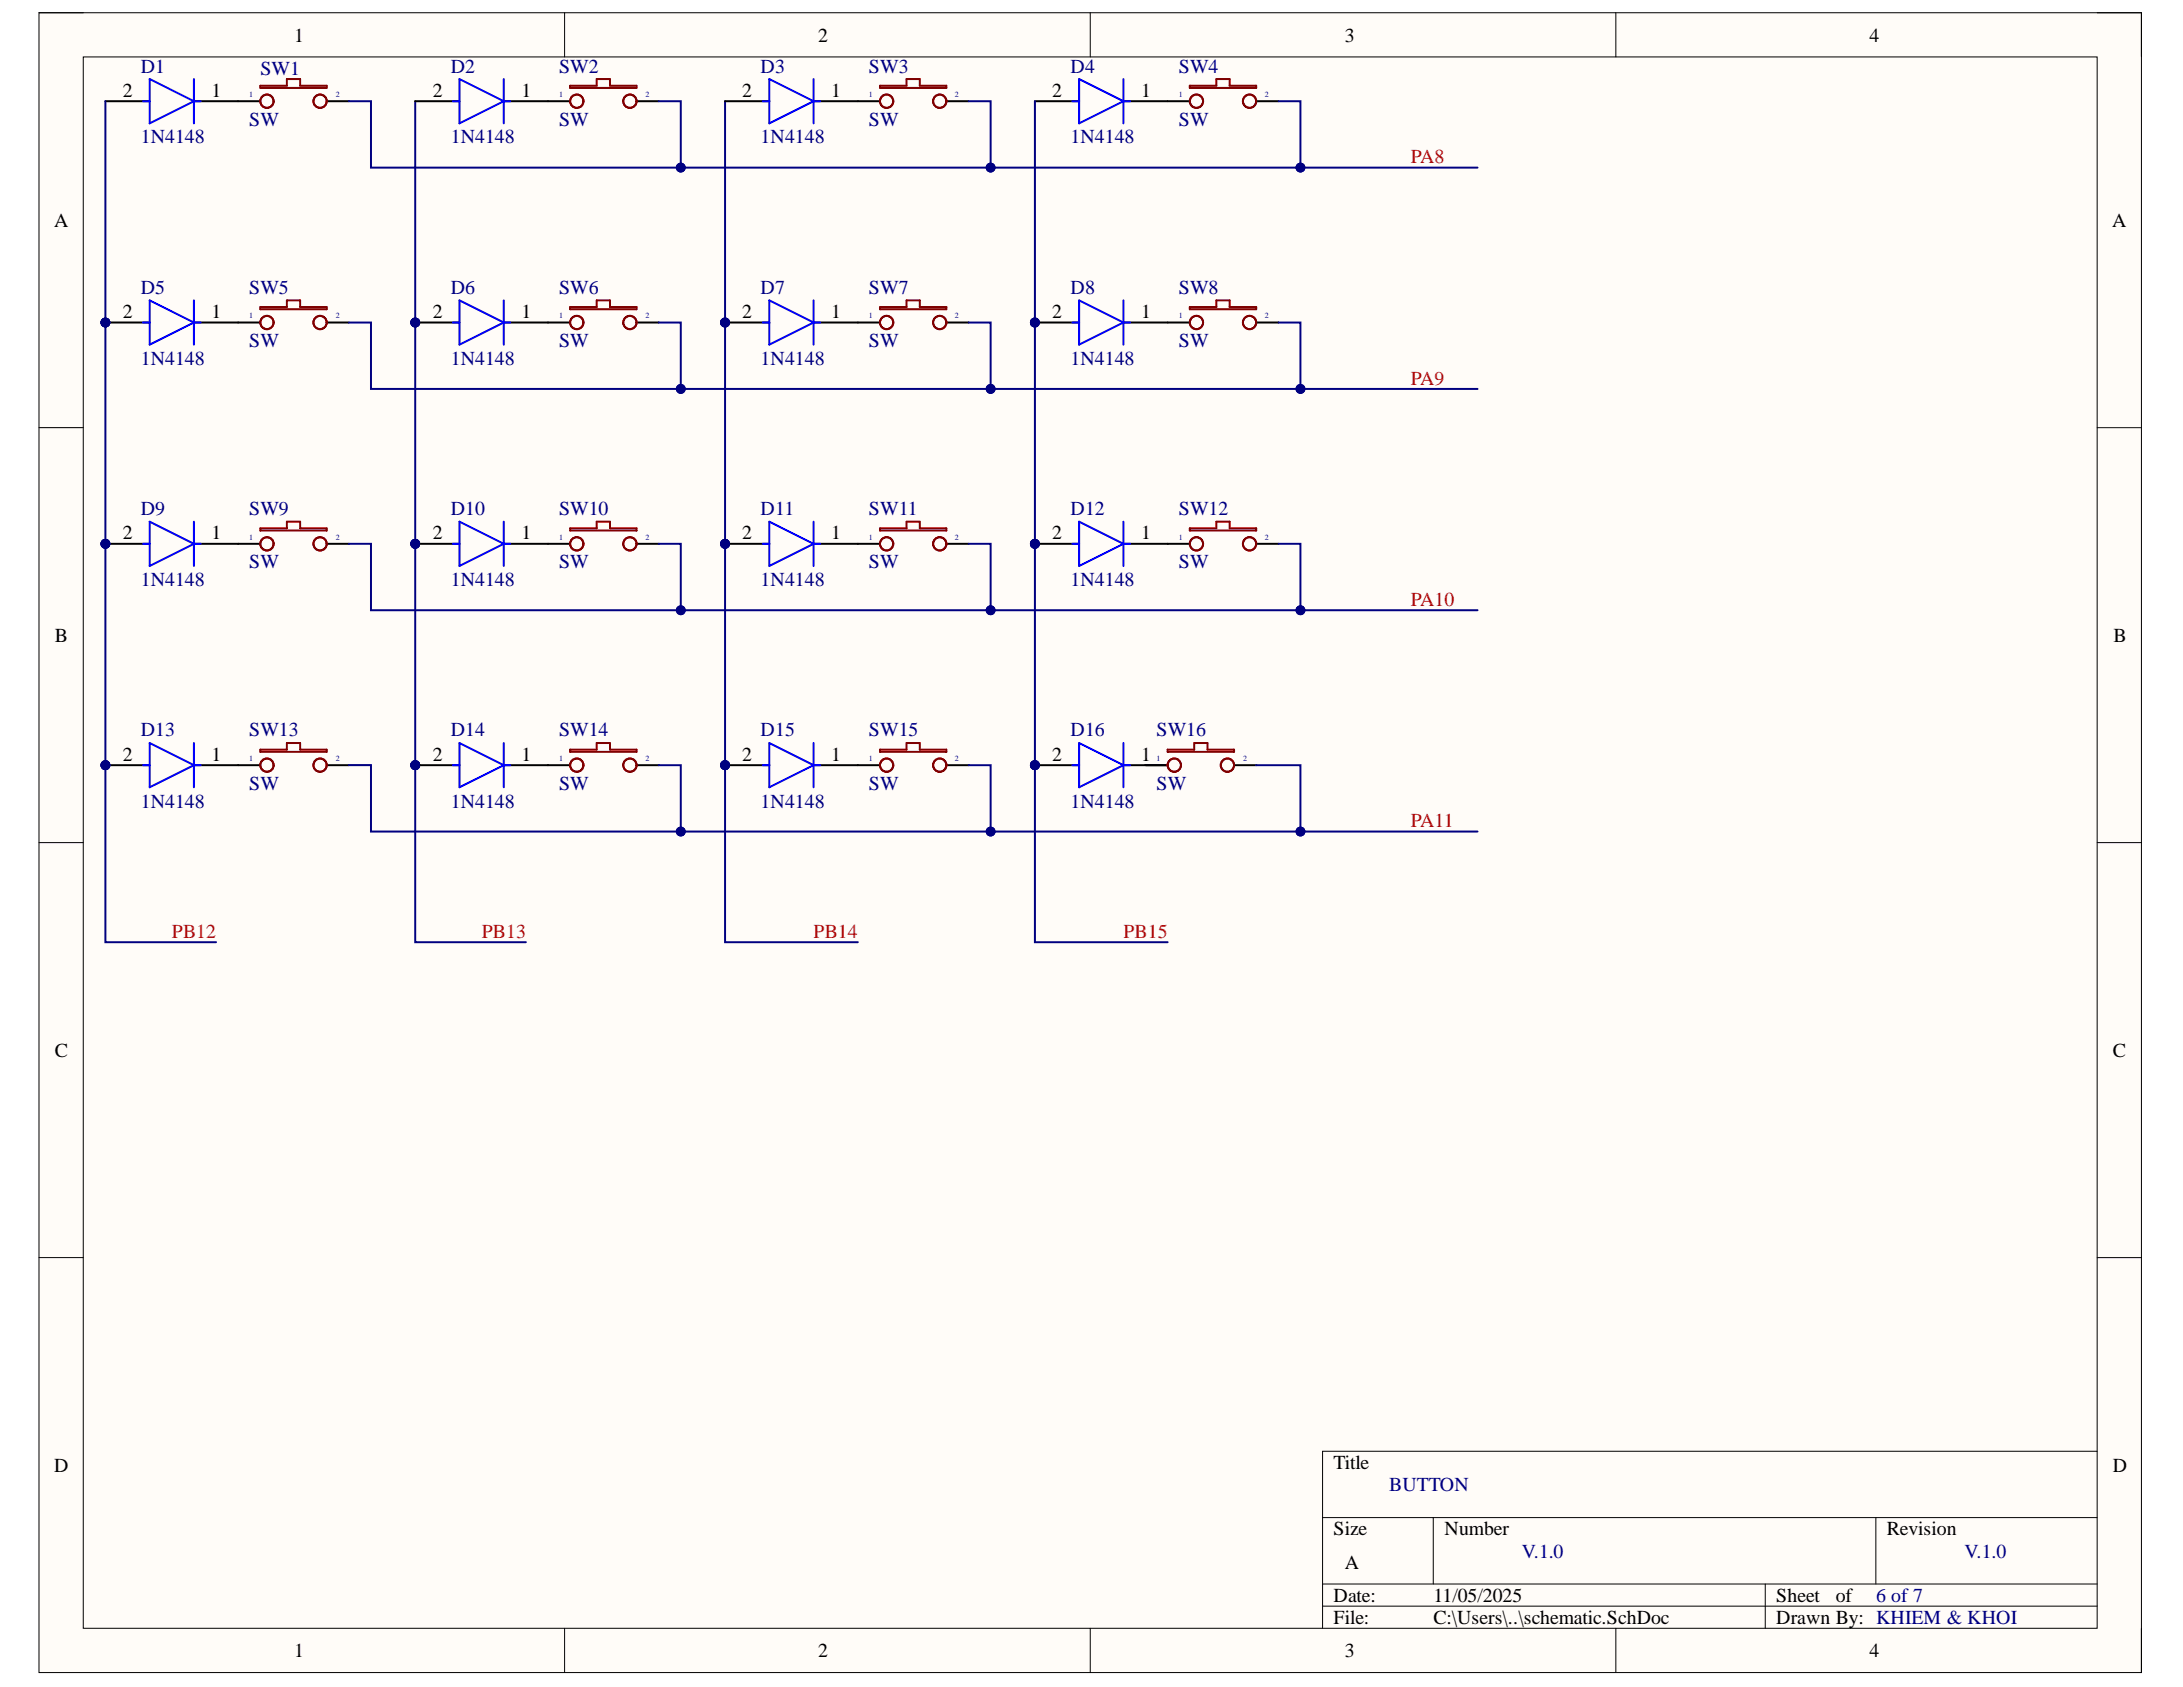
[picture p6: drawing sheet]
<svg xmlns="http://www.w3.org/2000/svg" width="279mm" height="216mm" viewBox="0 0 279 216" stroke-linecap="round" stroke-linejoin="round" font-family="sans-serif">
<defs><g id="words">
<g font-size="2.5">
<text x="37.6" y="5.3">1</text>
<text x="104.7" y="5.3">2</text>
<text x="172.1" y="5.3">3</text>
<text x="239.3" y="5.3">4</text>
<text x="15.7" y="12.4">2</text>
<text x="27.1" y="12.4">1</text>
<text x="55.4" y="12.4">2</text>
<text x="66.7" y="12.4">1</text>
<text x="95" y="12.4">2</text>
<text x="106.4" y="12.4">1</text>
<text x="134.7" y="12.4">2</text>
<text x="146.1" y="12.4">1</text>
<text x="6.9" y="29">A</text>
<text x="270.3" y="29">A</text>
<text x="15.7" y="40.8">2</text>
<text x="27.1" y="40.8">1</text>
<text x="55.4" y="40.8">2</text>
<text x="66.7" y="40.8">1</text>
<text x="95" y="40.8">2</text>
<text x="106.4" y="40.8">1</text>
<text x="134.7" y="40.8">2</text>
<text x="146.1" y="40.8">1</text>
<text x="15.7" y="69">2</text>
<text x="27.1" y="69">1</text>
<text x="55.4" y="69">2</text>
<text x="66.7" y="69">1</text>
<text x="95" y="69">2</text>
<text x="106.4" y="69">1</text>
<text x="134.7" y="69">2</text>
<text x="146.1" y="69">1</text>
<text x="7" y="82.1">B</text>
<text x="270.5" y="82.1">B</text>
<text x="15.7" y="97.3">2</text>
<text x="27.1" y="97.3">1</text>
<text x="55.4" y="97.3">2</text>
<text x="66.7" y="97.3">1</text>
<text x="95" y="97.3">2</text>
<text x="106.4" y="97.3">1</text>
<text x="134.7" y="97.3">2</text>
<text x="146.1" y="97.3">1</text>
<text x="7" y="135.2">C</text>
<text x="270.4" y="135.2">C</text>
<text x="6.9" y="188.3">D</text>
<text x="170.7" y="188">Title</text>
<text x="270.4" y="188.3">D</text>
<text x="170.7" y="196.5">Size</text>
<text x="184.9" y="196.5">Number</text>
<text x="241.5" y="196.5">Revision</text>
<text x="172.1" y="200.8">A</text>
<text x="170.7" y="205">Date:</text>
<text x="170.7" y="207.8">File:</text>
<text x="183.5" y="205">11/05/2025</text>
<text x="183.5" y="207.8">C:\Users\..\schematic.SchDoc</text>
<text x="227.3" y="205">Sheet</text>
<text x="227.3" y="207.8">Drawn By: KHIEM &amp; KHOI</text>
<text x="235" y="205">of</text>
<text x="37.6" y="212.1">1</text>
<text x="104.7" y="212.1">2</text>
<text x="172.1" y="212.1">3</text>
<text x="239.3" y="212.1">4</text>
</g>
<g font-size="2.5" fill="#000080">
<text x="18" y="9.3">D1</text>
<text x="33.3" y="9.5">SW1</text>
<text x="57.7" y="9.3">D2</text>
<text x="71.6" y="9.3">SW2</text>
<text x="97.4" y="9.3">D3</text>
<text x="111.2" y="9.3">SW3</text>
<text x="137" y="9.3">D4</text>
<text x="150.9" y="9.3">SW4</text>
<text x="31.9" y="16.1">SW</text>
<text x="71.6" y="16.1">SW</text>
<text x="111.2" y="16.1">SW</text>
<text x="150.9" y="16.1">SW</text>
<text x="18" y="18.3">1N4148</text>
<text x="57.7" y="18.3">1N4148</text>
<text x="97.4" y="18.3">1N4148</text>
<text x="137" y="18.3">1N4148</text>
<text x="18" y="37.6">D5</text>
<text x="31.9" y="37.6">SW5</text>
<text x="57.7" y="37.6">D6</text>
<text x="71.6" y="37.6">SW6</text>
<text x="97.4" y="37.6">D7</text>
<text x="111.2" y="37.6">SW7</text>
<text x="137" y="37.6">D8</text>
<text x="150.9" y="37.6">SW8</text>
<text x="18" y="46.7">1N4148</text>
<text x="31.9" y="44.4">SW</text>
<text x="57.7" y="46.7">1N4148</text>
<text x="71.6" y="44.4">SW</text>
<text x="97.4" y="46.7">1N4148</text>
<text x="111.2" y="44.4">SW</text>
<text x="137" y="46.7">1N4148</text>
<text x="150.9" y="44.4">SW</text>
<text x="18" y="66">D9</text>
<text x="31.9" y="66">SW9</text>
<text x="57.7" y="66">D10</text>
<text x="71.6" y="66">SW10</text>
<text x="97.4" y="66">D11</text>
<text x="111.2" y="66">SW11</text>
<text x="137" y="66">D12</text>
<text x="150.9" y="66">SW12</text>
<text x="18" y="75">1N4148</text>
<text x="31.9" y="72.7">SW</text>
<text x="57.7" y="75">1N4148</text>
<text x="71.6" y="72.7">SW</text>
<text x="97.4" y="75">1N4148</text>
<text x="111.2" y="72.7">SW</text>
<text x="137" y="75">1N4148</text>
<text x="150.9" y="72.7">SW</text>
<text x="18" y="94.2">D13</text>
<text x="31.9" y="94.2">SW13</text>
<text x="57.7" y="94.2">D14</text>
<text x="71.6" y="94.2">SW14</text>
<text x="97.4" y="94.2">D15</text>
<text x="111.2" y="94.2">SW15</text>
<text x="137" y="94.2">D16</text>
<text x="148" y="94.2">SW16</text>
<text x="31.9" y="101.1">SW</text>
<text x="71.6" y="101.1">SW</text>
<text x="111.2" y="101.1">SW</text>
<text x="148" y="101.1">SW</text>
<text x="18" y="103.3">1N4148</text>
<text x="57.7" y="103.3">1N4148</text>
<text x="97.4" y="103.3">1N4148</text>
<text x="137" y="103.3">1N4148</text>
<text x="177.8" y="190.8">BUTTON</text>
<text x="194.8" y="199.3">V.1.0</text>
<text x="251.5" y="199.3">V.1.0</text>
<text x="240.1" y="205">6 of 7</text>
</g>
<g font-size="2.5" fill="#f00">
<text x="180.6" y="20.9">PA8</text>
<text x="180.6" y="49.2">PA9</text>
<text x="180.6" y="77.5">PA10</text>
<text x="180.6" y="105.9">PA11</text>
<text x="22" y="120">PB12</text>
<text x="61.7" y="120">PB13</text>
<text x="104.1" y="120">PB14</text>
<text x="143.8" y="120">PB15</text>
</g>
<g font-size="1" fill="#000080">
<text x="31.9" y="12.4">1</text>
<text x="43" y="12.4">2</text>
<text x="71.6" y="12.4">1</text>
<text x="82.6" y="12.4">2</text>
<text x="111.2" y="12.4">1</text>
<text x="122.2" y="12.4">2</text>
<text x="150.9" y="12.4">1</text>
<text x="161.9" y="12.4">2</text>
<text x="31.9" y="40.8">1</text>
<text x="43" y="40.8">2</text>
<text x="71.6" y="40.8">1</text>
<text x="82.6" y="40.8">2</text>
<text x="111.2" y="40.8">1</text>
<text x="122.2" y="40.8">2</text>
<text x="150.9" y="40.8">1</text>
<text x="161.9" y="40.8">2</text>
<text x="31.9" y="69.1">1</text>
<text x="43" y="69.1">2</text>
<text x="71.6" y="69.1">1</text>
<text x="82.6" y="69.1">2</text>
<text x="111.2" y="69.1">1</text>
<text x="122.2" y="69.1">2</text>
<text x="150.9" y="69.1">1</text>
<text x="161.9" y="69.1">2</text>
<text x="31.9" y="97.4">1</text>
<text x="43" y="97.4">2</text>
<text x="71.6" y="97.4">1</text>
<text x="82.6" y="97.4">2</text>
<text x="111.2" y="97.4">1</text>
<text x="122.2" y="97.4">2</text>
<text x="148" y="97.4">1</text>
<text x="159.1" y="97.4">2</text>
</g>
</g></defs>
<path d="M5 1.6h269.1v212.5h-269.1z" fill-rule="evenodd" fill="#fffcf8"/>
<path d="M5 1.6h269.1v212.5h-269.1z" fill="none" stroke="#000" stroke-width=".13"/>
<path d="M10.7 7.3h257.7v201.1h-257.7z" fill-rule="evenodd" fill="#fffcf8"/>
<g fill="none" stroke="#000" stroke-width=".13">
<path d="M5 1.6h5.7M10.7 7.3h257.7v201.1h-257.7zM72.3 1.6v5.7M139.5 1.6v5.7M206.8 1.6v5.7M268.4 1.6h5.7v5.7M5 54.7h5.7M268.4 54.7h5.7M5 107.8h5.7M268.4 107.8h5.7M5 160.9h5.7M268.4 161h5.7"/>
<path d="M169.3 194.2h99.1M183.4 194.2v8.5M240.1 194.2v8.5M268.4 185.7h-99.1v22.7M72.3 208.4v5.7M139.5 208.4v5.7M169.3 202.7h99.1M169.3 205.6h99.1M206.8 208.4v5.7M225.9 202.7v5.7M274.1 208.4v5.7"/>
</g>
<path d="M13.5 13h5.7M24.8 13h5.7" fill="none" stroke="#000" stroke-width=".25"/>
<path d="M18.3 13h.9M19.2 10.1l5.6 2.9-5.6 2.8zM24.8 10.1v5.7M24.8 13h.9" fill="none" stroke="#00f" stroke-width=".25"/>
<circle cx="13.5" cy="41.3" r=".57" fill="#000080"/>
<circle cx="13.5" cy="41.3" r=".57" fill="none" stroke="#000080" stroke-width=".13"/>
<path d="M13.5 41.3h5.7" fill="none" stroke="#000" stroke-width=".25"/>
<circle cx="13.5" cy="41.3" r=".57" fill="#000080"/>
<circle cx="13.5" cy="41.3" r=".57" fill="none" stroke="#000080" stroke-width=".13"/>
<path d="M24.8 41.3h5.7" fill="none" stroke="#000" stroke-width=".25"/>
<path d="M19.2 38.4l5.6 2.9-5.6 2.8zM24.8 38.4v5.7M18.3 41.3h.9M24.8 41.3h.9" fill="none" stroke="#00f" stroke-width=".25"/>
<circle cx="13.5" cy="69.6" r=".57" fill="#000080"/>
<circle cx="13.5" cy="69.6" r=".57" fill="none" stroke="#000080" stroke-width=".13"/>
<path d="M13.5 69.6h5.7" fill="none" stroke="#000" stroke-width=".25"/>
<circle cx="13.5" cy="69.6" r=".57" fill="#000080"/>
<circle cx="13.5" cy="69.6" r=".57" fill="none" stroke="#000080" stroke-width=".13"/>
<path d="M24.8 69.6h5.7" fill="none" stroke="#000" stroke-width=".25"/>
<path d="M18.3 69.6h.9M19.2 66.8l5.6 2.8-5.6 2.8zM24.8 66.8v5.6M24.8 69.6h.9" fill="none" stroke="#00f" stroke-width=".25"/>
<circle cx="13.5" cy="97.9" r=".57" fill="#000080"/>
<circle cx="13.5" cy="97.9" r=".57" fill="none" stroke="#000080" stroke-width=".13"/>
<path d="M13.5 97.9h5.7" fill="none" stroke="#000" stroke-width=".25"/>
<circle cx="13.5" cy="97.9" r=".57" fill="#000080"/>
<circle cx="13.5" cy="97.9" r=".57" fill="none" stroke="#000080" stroke-width=".13"/>
<path d="M132.5 13h5.6M143.8 13h5.6M24.8 97.9h5.7" fill="none" stroke="#000" stroke-width=".25"/>
<path d="M137.3 13h.8M138.1 10.1l5.7 2.9-5.7 2.8zM143.8 10.1v5.7M143.8 13h.8M18.3 97.9h.9M19.2 95.1l5.6 2.8-5.6 2.9zM24.8 95.1v5.7M24.8 97.9h.9" fill="none" stroke="#00f" stroke-width=".25"/>
<circle cx="53.1" cy="41.3" r=".57" fill="#000080"/>
<circle cx="53.1" cy="41.3" r=".57" fill="none" stroke="#000080" stroke-width=".13"/>
<path d="M53.1 41.3h5.7" fill="none" stroke="#000" stroke-width=".25"/>
<circle cx="53.1" cy="41.3" r=".57" fill="#000080"/>
<circle cx="53.1" cy="41.3" r=".57" fill="none" stroke="#000080" stroke-width=".13"/>
<path d="M64.5 41.3h5.6" fill="none" stroke="#000" stroke-width=".25"/>
<path d="M58.8 38.4l5.7 2.9-5.7 2.8zM64.5 38.4v5.7M58 41.3h.8M64.5 41.3h.8" fill="none" stroke="#00f" stroke-width=".25"/>
<circle cx="53.1" cy="69.6" r=".57" fill="#000080"/>
<circle cx="53.1" cy="69.6" r=".57" fill="none" stroke="#000080" stroke-width=".13"/>
<path d="M53.1 69.6h5.7" fill="none" stroke="#000" stroke-width=".25"/>
<circle cx="53.1" cy="69.6" r=".57" fill="#000080"/>
<circle cx="53.1" cy="69.6" r=".57" fill="none" stroke="#000080" stroke-width=".13"/>
<path d="M64.5 69.6h5.6" fill="none" stroke="#000" stroke-width=".25"/>
<path d="M58 69.6h.8M58.8 66.8l5.7 2.8-5.7 2.8zM64.5 66.8v5.6M64.5 69.6h.8" fill="none" stroke="#00f" stroke-width=".25"/>
<circle cx="53.1" cy="97.9" r=".57" fill="#000080"/>
<circle cx="53.1" cy="97.9" r=".57" fill="none" stroke="#000080" stroke-width=".13"/>
<path d="M53.1 97.9h5.7" fill="none" stroke="#000" stroke-width=".25"/>
<circle cx="53.1" cy="97.9" r=".57" fill="#000080"/>
<circle cx="53.1" cy="97.9" r=".57" fill="none" stroke="#000080" stroke-width=".13"/>
<path d="M64.5 97.9h5.6" fill="none" stroke="#000" stroke-width=".25"/>
<path d="M58 97.9h.8M58.8 95.1l5.7 2.8-5.7 2.9zM64.5 95.1v5.7M64.5 97.9h.8" fill="none" stroke="#00f" stroke-width=".25"/>
<circle cx="92.8" cy="41.3" r=".57" fill="#000080"/>
<circle cx="92.8" cy="41.3" r=".57" fill="none" stroke="#000080" stroke-width=".13"/>
<path d="M92.8 41.3h5.7" fill="none" stroke="#000" stroke-width=".25"/>
<circle cx="92.8" cy="41.3" r=".57" fill="#000080"/>
<circle cx="92.8" cy="41.3" r=".57" fill="none" stroke="#000080" stroke-width=".13"/>
<path d="M104.1 41.3h5.7" fill="none" stroke="#000" stroke-width=".25"/>
<path d="M98.5 38.4l5.6 2.9-5.6 2.8zM104.1 38.4v5.7M97.6 41.3h.9M104.1 41.3h.9" fill="none" stroke="#00f" stroke-width=".25"/>
<circle cx="92.8" cy="69.6" r=".57" fill="#000080"/>
<circle cx="92.8" cy="69.6" r=".57" fill="none" stroke="#000080" stroke-width=".13"/>
<path d="M92.8 69.6h5.7" fill="none" stroke="#000" stroke-width=".25"/>
<circle cx="92.8" cy="69.6" r=".57" fill="#000080"/>
<circle cx="92.8" cy="69.6" r=".57" fill="none" stroke="#000080" stroke-width=".13"/>
<path d="M104.1 69.6h5.7" fill="none" stroke="#000" stroke-width=".25"/>
<path d="M97.6 69.6h.9M98.5 66.8l5.6 2.8-5.6 2.8zM104.1 66.8v5.6M104.1 69.6h.9" fill="none" stroke="#00f" stroke-width=".25"/>
<circle cx="92.8" cy="97.9" r=".57" fill="#000080"/>
<circle cx="92.8" cy="97.9" r=".57" fill="none" stroke="#000080" stroke-width=".13"/>
<path d="M92.8 97.9h5.7" fill="none" stroke="#000" stroke-width=".25"/>
<circle cx="92.8" cy="97.9" r=".57" fill="#000080"/>
<circle cx="92.8" cy="97.9" r=".57" fill="none" stroke="#000080" stroke-width=".13"/>
<path d="M104.1 97.9h5.7" fill="none" stroke="#000" stroke-width=".25"/>
<path d="M97.6 97.9h.9M98.5 95.1l5.6 2.8-5.6 2.9zM104.1 95.1v5.7M104.1 97.9h.9" fill="none" stroke="#00f" stroke-width=".25"/>
<circle cx="132.5" cy="41.3" r=".57" fill="#000080"/>
<circle cx="132.5" cy="41.3" r=".57" fill="none" stroke="#000080" stroke-width=".13"/>
<path d="M132.5 41.3h5.6" fill="none" stroke="#000" stroke-width=".25"/>
<circle cx="132.5" cy="41.3" r=".57" fill="#000080"/>
<circle cx="132.5" cy="41.3" r=".57" fill="none" stroke="#000080" stroke-width=".13"/>
<path d="M143.8 41.3h5.6" fill="none" stroke="#000" stroke-width=".25"/>
<path d="M138.1 38.4l5.7 2.9-5.7 2.8zM143.8 38.4v5.7M137.3 41.3h.8M143.8 41.3h.8" fill="none" stroke="#00f" stroke-width=".25"/>
<circle cx="132.5" cy="69.6" r=".57" fill="#000080"/>
<circle cx="132.5" cy="69.6" r=".57" fill="none" stroke="#000080" stroke-width=".13"/>
<path d="M132.5 69.6h5.6" fill="none" stroke="#000" stroke-width=".25"/>
<circle cx="132.5" cy="69.6" r=".57" fill="#000080"/>
<circle cx="132.5" cy="69.6" r=".57" fill="none" stroke="#000080" stroke-width=".13"/>
<path d="M143.8 69.6h5.6" fill="none" stroke="#000" stroke-width=".25"/>
<path d="M137.3 69.6h.8M138.1 66.8l5.7 2.8-5.7 2.8zM143.8 66.8v5.6M143.8 69.6h.8" fill="none" stroke="#00f" stroke-width=".25"/>
<circle cx="132.5" cy="97.9" r=".57" fill="#000080"/>
<circle cx="132.5" cy="97.9" r=".57" fill="none" stroke="#000080" stroke-width=".13"/>
<path d="M132.5 97.9h5.6" fill="none" stroke="#000" stroke-width=".25"/>
<circle cx="132.5" cy="97.9" r=".57" fill="#000080"/>
<circle cx="132.5" cy="97.9" r=".57" fill="none" stroke="#000080" stroke-width=".13"/>
<g fill="none" stroke="#000" stroke-width=".25">
<path d="M30.5 13h2.8M41.8 13h2.8M70.1 13h2.9M81.5 13h2.8M109.8 13h2.8M121.1 13h2.9M149.4 13h2.9M160.8 13h2.8M30.5 41.3h2.8M41.8 41.3h2.8M70.1 41.3h2.9M81.5 41.3h2.8"/>
<path d="M109.8 41.3h2.8M121.1 41.3h2.9M149.4 41.3h2.9M160.8 41.3h2.8M30.5 69.6h2.8M41.8 69.6h2.8M70.1 69.6h2.9M81.5 69.6h2.8M109.8 69.6h2.8M121.1 69.6h2.9M149.4 69.6h2.9M160.8 69.6h2.8"/>
<path d="M30.5 97.9h2.8M41.8 97.9h2.8M70.1 97.9h2.9M81.5 97.9h2.8M109.8 97.9h2.8M121.1 97.9h2.9M143.8 97.9h5.6M157.9 97.9h2.9"/>
</g>
<path d="M137.3 97.9h.8M138.1 95.1l5.7 2.8-5.7 2.9zM143.8 95.1v5.7M143.8 97.9h.8" fill="none" stroke="#00f" stroke-width=".25"/>
<g fill="none" stroke="#800000" stroke-width=".25">
<path d="M33.3 11h3.4v-.9h1.7v.9h3.4v.3h-8.5zM73 11h3.4v-.9h1.7v.9h3.4v.3h-8.5zM112.6 11h3.4v-.9h1.7v.9h3.4v.3h-8.5zM152.3 11h3.4v-.9h1.7v.9h3.4v.3h-8.5zM33.3 39.3h3.4v-.9h1.7v.9h3.4v.3h-8.5zM73 39.3h3.4v-.9h1.7v.9h3.4v.3h-8.5zM112.6 39.3h3.4v-.9h1.7v.9h3.4v.3h-8.5zM152.3 39.3h3.4v-.9h1.7v.9h3.4v.3h-8.5zM33.3 67.6h3.4v-.8h1.7v.8h3.4v.3h-8.5zM73 67.6h3.4v-.8h1.7v.8h3.4v.3h-8.5zM112.6 67.6h3.4v-.8h1.7v.8h3.4v.3h-8.5zM152.3 67.6h3.4v-.8h1.7v.8h3.4v.3h-8.5z"/>
<path d="M33.3 95.9h3.4v-.8h1.7v.8h3.4v.3h-8.5zM73 95.9h3.4v-.8h1.7v.8h3.4v.3h-8.5zM112.6 95.9h3.4v-.8h1.7v.8h3.4v.3h-8.5zM149.4 95.9h3.4v-.8h1.7v.8h3.4v.3h-8.5z"/>
<circle cx="34.2" cy="13" r=".85"/>
<circle cx="41" cy="13" r=".85"/>
<circle cx="73.8" cy="13" r=".85"/>
<circle cx="80.6" cy="13" r=".85"/>
<circle cx="113.5" cy="13" r=".85"/>
<circle cx="120.3" cy="13" r=".85"/>
<circle cx="153.1" cy="13" r=".85"/>
<circle cx="159.9" cy="13" r=".85"/>
<circle cx="34.2" cy="41.3" r=".85"/>
<circle cx="41" cy="41.3" r=".85"/>
<circle cx="73.8" cy="41.3" r=".85"/>
<circle cx="80.6" cy="41.3" r=".85"/>
<circle cx="113.5" cy="41.3" r=".85"/>
<circle cx="120.3" cy="41.3" r=".85"/>
<circle cx="153.1" cy="41.3" r=".85"/>
<circle cx="159.9" cy="41.3" r=".85"/>
<circle cx="34.2" cy="69.6" r=".85"/>
<circle cx="41" cy="69.6" r=".85"/>
<circle cx="73.8" cy="69.6" r=".85"/>
<circle cx="80.6" cy="69.6" r=".85"/>
<circle cx="113.5" cy="69.6" r=".85"/>
<circle cx="120.3" cy="69.6" r=".85"/>
<circle cx="153.1" cy="69.6" r=".85"/>
<circle cx="159.9" cy="69.6" r=".85"/>
<circle cx="34.2" cy="97.9" r=".85"/>
<circle cx="41" cy="97.9" r=".85"/>
<circle cx="73.8" cy="97.9" r=".85"/>
<circle cx="80.6" cy="97.9" r=".85"/>
<circle cx="113.5" cy="97.9" r=".85"/>
<circle cx="120.3" cy="97.9" r=".85"/>
<circle cx="150.3" cy="97.9" r=".85"/>
<circle cx="157.1" cy="97.9" r=".85"/>
</g>
<path d="M13.5 13v28.3" fill="none" stroke="#000080" stroke-width=".25"/>
<circle cx="13.5" cy="41.3" r=".57" fill="#000080"/>
<circle cx="13.5" cy="41.3" r=".57" fill="none" stroke="#000080" stroke-width=".13"/>
<path d="M13.5 41.3v28.3" fill="none" stroke="#000080" stroke-width=".25"/>
<circle cx="13.5" cy="41.3" r=".57" fill="#000080"/>
<circle cx="13.5" cy="41.3" r=".57" fill="none" stroke="#000080" stroke-width=".13"/>
<circle cx="13.5" cy="69.6" r=".57" fill="#000080"/>
<circle cx="13.5" cy="69.6" r=".57" fill="none" stroke="#000080" stroke-width=".13"/>
<path d="M13.5 69.6v28.3" fill="none" stroke="#000080" stroke-width=".25"/>
<circle cx="13.5" cy="69.6" r=".57" fill="#000080"/>
<circle cx="13.5" cy="69.6" r=".57" fill="none" stroke="#000080" stroke-width=".13"/>
<circle cx="13.5" cy="97.9" r=".57" fill="#000080"/>
<circle cx="13.5" cy="97.9" r=".57" fill="none" stroke="#000080" stroke-width=".13"/>
<path d="M13.5 97.9v22.7h14.2" fill="none" stroke="#000080" stroke-width=".25"/>
<circle cx="13.5" cy="97.9" r=".57" fill="#000080"/>
<circle cx="13.5" cy="97.9" r=".57" fill="none" stroke="#000080" stroke-width=".13"/>
<path d="M53.1 13v28.3" fill="none" stroke="#000080" stroke-width=".25"/>
<circle cx="53.1" cy="41.3" r=".57" fill="#000080"/>
<circle cx="53.1" cy="41.3" r=".57" fill="none" stroke="#000080" stroke-width=".13"/>
<path d="M53.1 41.3v28.3" fill="none" stroke="#000080" stroke-width=".25"/>
<circle cx="53.1" cy="41.3" r=".57" fill="#000080"/>
<circle cx="53.1" cy="41.3" r=".57" fill="none" stroke="#000080" stroke-width=".13"/>
<circle cx="53.1" cy="69.6" r=".57" fill="#000080"/>
<circle cx="53.1" cy="69.6" r=".57" fill="none" stroke="#000080" stroke-width=".13"/>
<path d="M53.1 69.6v28.3" fill="none" stroke="#000080" stroke-width=".25"/>
<circle cx="53.1" cy="69.6" r=".57" fill="#000080"/>
<circle cx="53.1" cy="69.6" r=".57" fill="none" stroke="#000080" stroke-width=".13"/>
<circle cx="53.1" cy="97.9" r=".57" fill="#000080"/>
<circle cx="53.1" cy="97.9" r=".57" fill="none" stroke="#000080" stroke-width=".13"/>
<path d="M53.1 97.9v22.7h14.2" fill="none" stroke="#000080" stroke-width=".25"/>
<circle cx="53.1" cy="97.9" r=".57" fill="#000080"/>
<circle cx="53.1" cy="97.9" r=".57" fill="none" stroke="#000080" stroke-width=".13"/>
<path d="M92.8 13v28.3" fill="none" stroke="#000080" stroke-width=".25"/>
<circle cx="92.8" cy="41.3" r=".57" fill="#000080"/>
<circle cx="92.8" cy="41.3" r=".57" fill="none" stroke="#000080" stroke-width=".13"/>
<path d="M92.8 41.3v28.3" fill="none" stroke="#000080" stroke-width=".25"/>
<circle cx="92.8" cy="41.3" r=".57" fill="#000080"/>
<circle cx="92.8" cy="41.3" r=".57" fill="none" stroke="#000080" stroke-width=".13"/>
<circle cx="92.8" cy="69.6" r=".57" fill="#000080"/>
<circle cx="92.8" cy="69.6" r=".57" fill="none" stroke="#000080" stroke-width=".13"/>
<path d="M92.8 69.6v28.3" fill="none" stroke="#000080" stroke-width=".25"/>
<circle cx="92.8" cy="69.6" r=".57" fill="#000080"/>
<circle cx="92.8" cy="69.6" r=".57" fill="none" stroke="#000080" stroke-width=".13"/>
<circle cx="92.8" cy="97.9" r=".57" fill="#000080"/>
<circle cx="92.8" cy="97.9" r=".57" fill="none" stroke="#000080" stroke-width=".13"/>
<path d="M92.8 97.9v22.7h17" fill="none" stroke="#000080" stroke-width=".25"/>
<circle cx="92.8" cy="97.9" r=".57" fill="#000080"/>
<circle cx="92.8" cy="97.9" r=".57" fill="none" stroke="#000080" stroke-width=".13"/>
<path d="M132.5 13v28.3" fill="none" stroke="#000080" stroke-width=".25"/>
<circle cx="132.5" cy="41.3" r=".57" fill="#000080"/>
<circle cx="132.5" cy="41.3" r=".57" fill="none" stroke="#000080" stroke-width=".13"/>
<path d="M132.5 41.3v28.3" fill="none" stroke="#000080" stroke-width=".25"/>
<circle cx="132.5" cy="41.3" r=".57" fill="#000080"/>
<circle cx="132.5" cy="41.3" r=".57" fill="none" stroke="#000080" stroke-width=".13"/>
<circle cx="132.5" cy="69.6" r=".57" fill="#000080"/>
<circle cx="132.5" cy="69.6" r=".57" fill="none" stroke="#000080" stroke-width=".13"/>
<path d="M132.5 69.6v28.3" fill="none" stroke="#000080" stroke-width=".25"/>
<circle cx="132.5" cy="69.6" r=".57" fill="#000080"/>
<circle cx="132.5" cy="69.6" r=".57" fill="none" stroke="#000080" stroke-width=".13"/>
<circle cx="132.5" cy="97.9" r=".57" fill="#000080"/>
<circle cx="132.5" cy="97.9" r=".57" fill="none" stroke="#000080" stroke-width=".13"/>
<path d="M132.5 97.9v22.7h16.9" fill="none" stroke="#000080" stroke-width=".25"/>
<circle cx="132.5" cy="97.9" r=".57" fill="#000080"/>
<circle cx="132.5" cy="97.9" r=".57" fill="none" stroke="#000080" stroke-width=".13"/>
<path d="M124 13h2.8v8.4" fill="none" stroke="#000080" stroke-width=".25"/>
<circle cx="126.8" cy="21.4" r=".57" fill="#000080"/>
<circle cx="126.8" cy="21.4" r=".57" fill="none" stroke="#000080" stroke-width=".13"/>
<path d="M163.6 13h2.8v8.4" fill="none" stroke="#000080" stroke-width=".25"/>
<circle cx="166.4" cy="21.4" r=".57" fill="#000080"/>
<circle cx="166.4" cy="21.4" r=".57" fill="none" stroke="#000080" stroke-width=".13"/>
<path d="M84.3 13h2.8v8.4" fill="none" stroke="#000080" stroke-width=".25"/>
<circle cx="87.1" cy="21.4" r=".57" fill="#000080"/>
<circle cx="87.1" cy="21.4" r=".57" fill="none" stroke="#000080" stroke-width=".13"/>
<path d="M84.3 41.3h2.8v8.5" fill="none" stroke="#000080" stroke-width=".25"/>
<circle cx="87.1" cy="49.8" r=".57" fill="#000080"/>
<circle cx="87.1" cy="49.8" r=".57" fill="none" stroke="#000080" stroke-width=".13"/>
<path d="M124 41.3h2.8v8.5" fill="none" stroke="#000080" stroke-width=".25"/>
<circle cx="126.8" cy="49.8" r=".57" fill="#000080"/>
<circle cx="126.8" cy="49.8" r=".57" fill="none" stroke="#000080" stroke-width=".13"/>
<path d="M163.6 41.3h2.8v8.5" fill="none" stroke="#000080" stroke-width=".25"/>
<circle cx="166.4" cy="49.8" r=".57" fill="#000080"/>
<circle cx="166.4" cy="49.8" r=".57" fill="none" stroke="#000080" stroke-width=".13"/>
<path d="M163.6 69.6h2.8v8.5" fill="none" stroke="#000080" stroke-width=".25"/>
<circle cx="166.4" cy="78.1" r=".57" fill="#000080"/>
<circle cx="166.4" cy="78.1" r=".57" fill="none" stroke="#000080" stroke-width=".13"/>
<path d="M124 69.6h2.8v8.5" fill="none" stroke="#000080" stroke-width=".25"/>
<circle cx="126.8" cy="78.1" r=".57" fill="#000080"/>
<circle cx="126.8" cy="78.1" r=".57" fill="none" stroke="#000080" stroke-width=".13"/>
<path d="M84.3 97.9h2.8v8.5" fill="none" stroke="#000080" stroke-width=".25"/>
<circle cx="87.1" cy="106.4" r=".57" fill="#000080"/>
<circle cx="87.1" cy="106.4" r=".57" fill="none" stroke="#000080" stroke-width=".13"/>
<path d="M124 97.9h2.8v8.5" fill="none" stroke="#000080" stroke-width=".25"/>
<circle cx="126.8" cy="106.4" r=".57" fill="#000080"/>
<circle cx="126.8" cy="106.4" r=".57" fill="none" stroke="#000080" stroke-width=".13"/>
<path d="M160.8 97.9h5.6v8.5" fill="none" stroke="#000080" stroke-width=".25"/>
<circle cx="166.4" cy="106.4" r=".57" fill="#000080"/>
<circle cx="166.4" cy="106.4" r=".57" fill="none" stroke="#000080" stroke-width=".13"/>
<path d="M84.3 69.6h2.8v8.5" fill="none" stroke="#000080" stroke-width=".25"/>
<circle cx="87.1" cy="78.1" r=".57" fill="#000080"/>
<circle cx="87.1" cy="78.1" r=".57" fill="none" stroke="#000080" stroke-width=".13"/>
<path d="M44.6 97.9h2.9v8.5h141.6" fill="none" stroke="#000080" stroke-width=".25"/>
<circle cx="87.1" cy="106.4" r=".57" fill="#000080"/>
<circle cx="87.1" cy="106.4" r=".57" fill="none" stroke="#000080" stroke-width=".13"/>
<circle cx="126.8" cy="106.4" r=".57" fill="#000080"/>
<circle cx="126.8" cy="106.4" r=".57" fill="none" stroke="#000080" stroke-width=".13"/>
<circle cx="166.4" cy="106.4" r=".57" fill="#000080"/>
<circle cx="166.4" cy="106.4" r=".57" fill="none" stroke="#000080" stroke-width=".13"/>
<path d="M44.6 69.6h2.9v8.5h141.6" fill="none" stroke="#000080" stroke-width=".25"/>
<circle cx="87.1" cy="78.1" r=".57" fill="#000080"/>
<circle cx="87.1" cy="78.1" r=".57" fill="none" stroke="#000080" stroke-width=".13"/>
<circle cx="126.8" cy="78.1" r=".57" fill="#000080"/>
<circle cx="126.8" cy="78.1" r=".57" fill="none" stroke="#000080" stroke-width=".13"/>
<circle cx="166.4" cy="78.1" r=".57" fill="#000080"/>
<circle cx="166.4" cy="78.1" r=".57" fill="none" stroke="#000080" stroke-width=".13"/>
<path d="M44.6 41.3h2.9v8.5h141.6" fill="none" stroke="#000080" stroke-width=".25"/>
<circle cx="87.1" cy="49.8" r=".57" fill="#000080"/>
<circle cx="87.1" cy="49.8" r=".57" fill="none" stroke="#000080" stroke-width=".13"/>
<circle cx="126.8" cy="49.8" r=".57" fill="#000080"/>
<circle cx="126.8" cy="49.8" r=".57" fill="none" stroke="#000080" stroke-width=".13"/>
<circle cx="166.4" cy="49.8" r=".57" fill="#000080"/>
<circle cx="166.4" cy="49.8" r=".57" fill="none" stroke="#000080" stroke-width=".13"/>
<path d="M44.6 13h2.9v8.5h141.6" fill="none" stroke="#000080" stroke-width=".25"/>
<circle cx="87.1" cy="21.4" r=".57" fill="#000080"/>
<circle cx="87.1" cy="21.4" r=".57" fill="none" stroke="#000080" stroke-width=".13"/>
<circle cx="126.8" cy="21.4" r=".57" fill="#000080"/>
<circle cx="126.8" cy="21.4" r=".57" fill="none" stroke="#000080" stroke-width=".13"/>
<circle cx="166.4" cy="21.4" r=".57" fill="#000080"/>
<circle cx="166.4" cy="21.4" r=".57" fill="none" stroke="#000080" stroke-width=".13"/>
<path d="M53.1 13h5.7M64.5 13h5.6M92.8 13h5.7M104.1 13h5.7" fill="none" stroke="#000" stroke-width=".25"/>
<path d="M58 13h.8M58.8 10.1l5.7 2.9-5.7 2.8zM64.5 10.1v5.7M64.5 13h.8M97.6 13h.9M98.5 10.1l5.6 2.9-5.6 2.8zM104.1 13h.9M104.1 10.1v5.7" fill="none" stroke="#00f" stroke-width=".25"/>
<use href="#words"/>
</svg>
